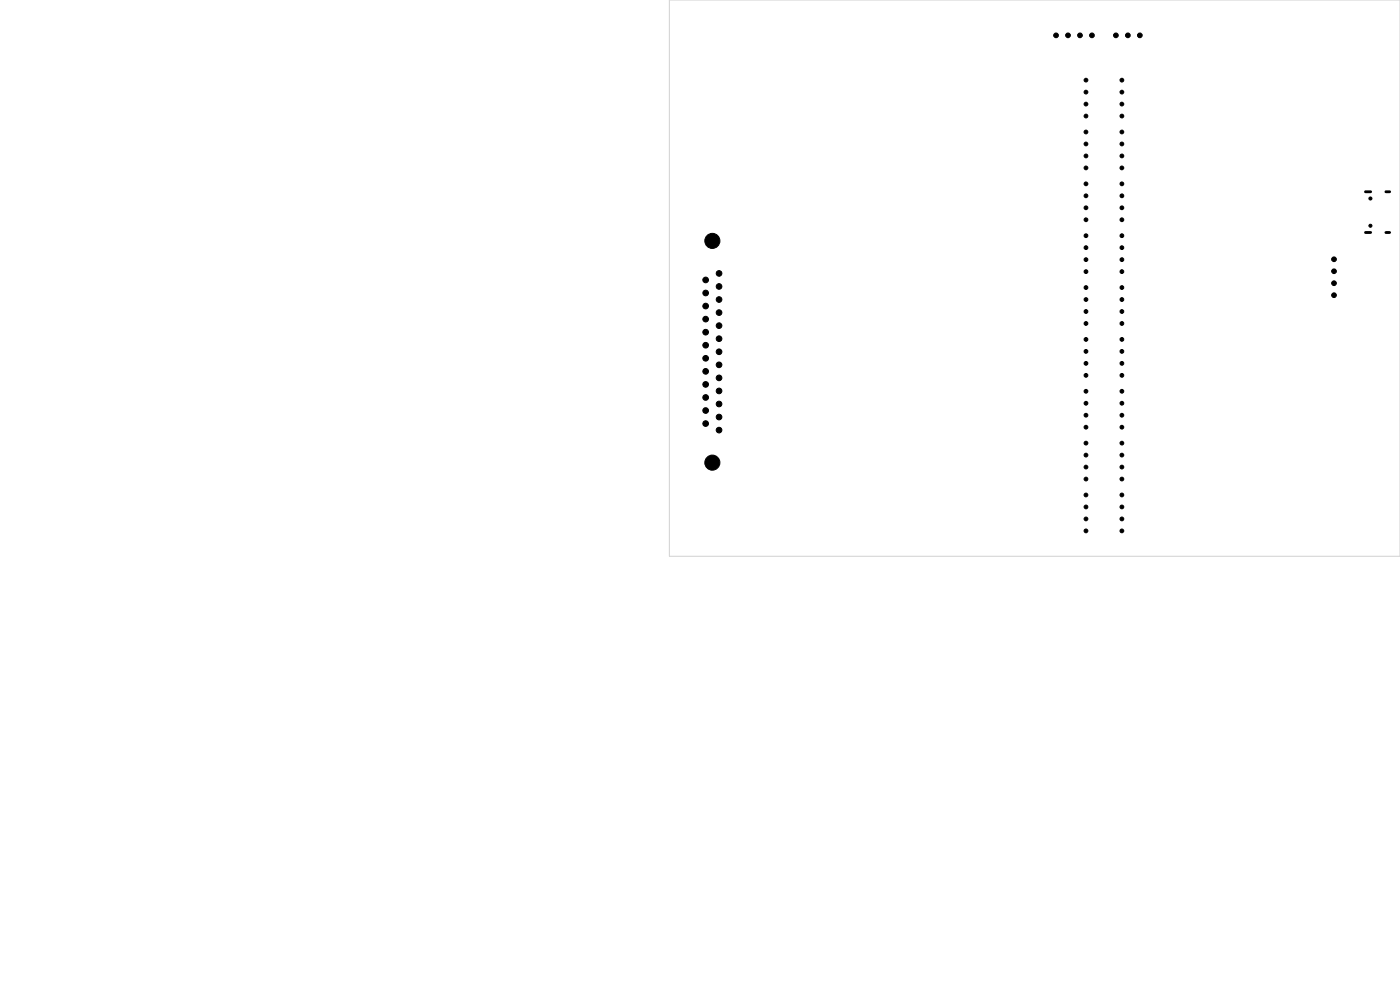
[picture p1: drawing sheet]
<svg xmlns="http://www.w3.org/2000/svg" width="297mm" height="210mm" viewBox="0 0 297 210" stroke-linecap="round" stroke-linejoin="round" font-family="sans-serif">
<path d="M142 0h155v118h-155z" fill="none" stroke="#d0d2cd" stroke-width=".21"/>
<g fill="#000" stroke="#000" stroke-width=".21">
<circle cx="224" cy="7.5" r=".5"/>
<circle cx="226.6" cy="7.5" r=".5"/>
<circle cx="229.1" cy="7.5" r=".5"/>
<circle cx="230.4" cy="17" r=".4"/>
<circle cx="230.4" cy="19.5" r=".4"/>
<circle cx="231.7" cy="7.5" r=".5"/>
<circle cx="236.7" cy="7.5" r=".5"/>
<circle cx="238" cy="17" r=".4"/>
<circle cx="238" cy="19.5" r=".4"/>
<circle cx="239.3" cy="7.5" r=".5"/>
<circle cx="241.8" cy="7.5" r=".5"/>
<circle cx="230.4" cy="39" r=".4"/>
<circle cx="230.4" cy="24.6" r=".4"/>
<circle cx="230.4" cy="22.1" r=".4"/>
<circle cx="230.4" cy="33.1" r=".4"/>
<circle cx="230.4" cy="30.5" r=".4"/>
<circle cx="230.4" cy="28" r=".4"/>
<circle cx="230.4" cy="35.6" r=".4"/>
<circle cx="238" cy="39" r=".4"/>
<circle cx="238" cy="24.6" r=".4"/>
<circle cx="238" cy="28" r=".4"/>
<circle cx="238" cy="33.1" r=".4"/>
<circle cx="238" cy="35.6" r=".4"/>
<circle cx="238" cy="22.1" r=".4"/>
<circle cx="238" cy="30.5" r=".4"/>
<circle cx="149.7" cy="59.4" r=".6"/>
<circle cx="151.1" cy="51.1" r="1.6"/>
<circle cx="152.5" cy="58" r=".6"/>
<circle cx="230.4" cy="52.5" r=".4"/>
<circle cx="230.4" cy="57.6" r=".4"/>
<circle cx="230.4" cy="55.1" r=".4"/>
<circle cx="230.4" cy="50" r=".4"/>
<circle cx="230.4" cy="41.5" r=".4"/>
<circle cx="230.4" cy="44.1" r=".4"/>
<circle cx="230.4" cy="46.6" r=".4"/>
<circle cx="238" cy="50" r=".4"/>
<circle cx="238" cy="55.1" r=".4"/>
<circle cx="238" cy="57.6" r=".4"/>
<circle cx="238" cy="52.5" r=".4"/>
<circle cx="238" cy="41.5" r=".4"/>
<circle cx="238" cy="44.1" r=".4"/>
<circle cx="238" cy="46.6" r=".4"/>
<circle cx="283" cy="57.5" r=".5"/>
<circle cx="283" cy="55" r=".5"/>
<circle cx="290.7" cy="47.9" r=".32"/>
<circle cx="290.7" cy="42.1" r=".32"/>
<circle cx="149.7" cy="73.2" r=".6"/>
<circle cx="149.7" cy="62.2" r=".6"/>
<circle cx="149.7" cy="78.8" r=".6"/>
<circle cx="149.7" cy="67.7" r=".6"/>
<circle cx="149.7" cy="64.9" r=".6"/>
<circle cx="149.7" cy="76" r=".6"/>
<circle cx="149.7" cy="70.5" r=".6"/>
<circle cx="152.5" cy="66.3" r=".6"/>
<circle cx="152.5" cy="60.8" r=".6"/>
<circle cx="152.5" cy="77.4" r=".6"/>
<circle cx="152.5" cy="71.8" r=".6"/>
<circle cx="152.5" cy="63.5" r=".6"/>
<circle cx="152.5" cy="69.1" r=".6"/>
<circle cx="152.5" cy="74.6" r=".6"/>
<circle cx="230.4" cy="61" r=".4"/>
<circle cx="230.4" cy="68.6" r=".4"/>
<circle cx="230.4" cy="63.5" r=".4"/>
<circle cx="230.4" cy="66.1" r=".4"/>
<circle cx="230.4" cy="79.6" r=".4"/>
<circle cx="230.4" cy="74.5" r=".4"/>
<circle cx="230.4" cy="72" r=".4"/>
<circle cx="230.4" cy="77.1" r=".4"/>
<circle cx="238" cy="68.6" r=".4"/>
<circle cx="238" cy="66.1" r=".4"/>
<circle cx="238" cy="61" r=".4"/>
<circle cx="238" cy="63.5" r=".4"/>
<circle cx="238" cy="74.5" r=".4"/>
<circle cx="238" cy="72" r=".4"/>
<circle cx="238" cy="77.1" r=".4"/>
<circle cx="238" cy="79.6" r=".4"/>
<circle cx="283" cy="60.1" r=".5"/>
<circle cx="283" cy="62.6" r=".5"/>
<circle cx="149.7" cy="89.9" r=".6"/>
<circle cx="149.7" cy="84.3" r=".6"/>
<circle cx="149.7" cy="81.5" r=".6"/>
<circle cx="149.7" cy="87.1" r=".6"/>
<circle cx="151.1" cy="98.1" r="1.6"/>
<circle cx="152.5" cy="82.9" r=".6"/>
<circle cx="152.5" cy="88.5" r=".6"/>
<circle cx="152.5" cy="80.2" r=".6"/>
<circle cx="152.5" cy="85.7" r=".6"/>
<circle cx="152.5" cy="91.2" r=".6"/>
<circle cx="230.4" cy="90.6" r=".4"/>
<circle cx="230.4" cy="85.5" r=".4"/>
<circle cx="230.4" cy="83" r=".4"/>
<circle cx="230.4" cy="88.1" r=".4"/>
<circle cx="230.4" cy="96.5" r=".4"/>
<circle cx="230.4" cy="94" r=".4"/>
<circle cx="230.4" cy="99.1" r=".4"/>
<circle cx="238" cy="85.5" r=".4"/>
<circle cx="238" cy="90.6" r=".4"/>
<circle cx="238" cy="83" r=".4"/>
<circle cx="238" cy="88.1" r=".4"/>
<circle cx="238" cy="94" r=".4"/>
<circle cx="238" cy="96.5" r=".4"/>
<circle cx="238" cy="99.1" r=".4"/>
<circle cx="230.4" cy="101.6" r=".4"/>
<circle cx="230.4" cy="105" r=".4"/>
<circle cx="230.4" cy="112.6" r=".4"/>
<circle cx="230.4" cy="110.1" r=".4"/>
<circle cx="230.4" cy="107.5" r=".4"/>
<circle cx="238" cy="107.5" r=".4"/>
<circle cx="238" cy="101.6" r=".4"/>
<circle cx="238" cy="110.1" r=".4"/>
<circle cx="238" cy="105" r=".4"/>
<circle cx="238" cy="112.6" r=".4"/>
</g>
<path d="M289.7 40.7h1.1M289.7 49.3h1.1M294 40.7h.8M294 49.3h.8" fill="none" stroke="#000" stroke-width=".6"/>
</svg>
